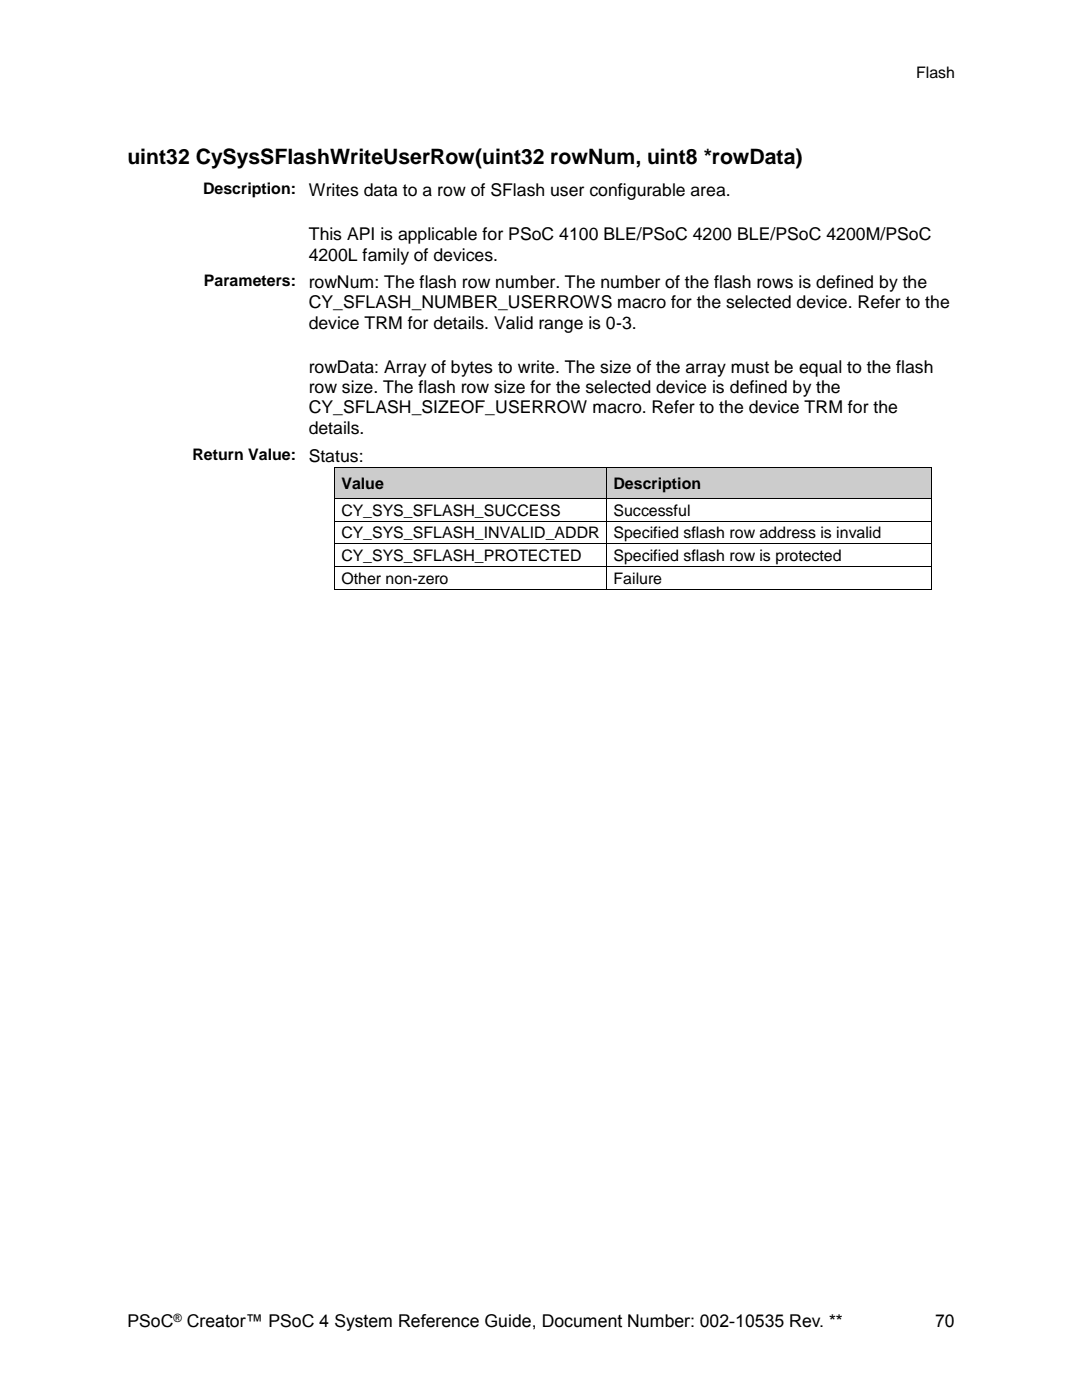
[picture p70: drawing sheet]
<svg xmlns="http://www.w3.org/2000/svg" width="216mm" height="279mm" viewBox="0 0 216 279" stroke-linecap="round" stroke-linejoin="round" font-family="sans-serif">
<defs><g id="words">
<text font-size="4.2" x="25.4" y="32.7">uint32 CySysSFlashWriteUserRow(uint32 rowNum, uint8 *rowData)</text>
<g font-size="3.5">
<text x="61.6" y="39.1">Writes data to a row of SFlash user configurable area.</text>
<text x="61.6" y="47.9">This API is applicable for PSoC 4100 BLE/PSoC 4200 BLE/PSoC 4200M/PSoC</text>
<text x="61.6" y="52">4200L family of devices.</text>
<text x="61.6" y="57.5">rowNum: The flash row number. The number of the flash rows is defined by the</text>
<text x="61.6" y="61.5">CY_SFLASH_NUMBER_USERROWS macro for the selected device. Refer to the</text>
<text x="61.6" y="65.6">device TRM for details. Valid range is 0-3.</text>
<text x="61.6" y="74.4">rowData: Array of bytes to write. The size of the array must be equal to the flash</text>
<text x="61.6" y="78.5">row size. The flash row size for the selected device is defined by the</text>
<text x="61.6" y="82.5">CY_SFLASH_SIZEOF_USERROW macro. Refer to the device TRM for the</text>
<text x="61.6" y="86.6">details.</text>
<text x="61.6" y="92.1">Status:</text>
<text x="25.4" y="264.9">PSoC</text>
<text x="37.3" y="264.9">Creator™ PSoC 4 System Reference Guide, Document Number: 002-10535 Rev. **</text>
<text x="186.6" y="264.9">70</text>
</g>
<g font-size="3.2">
<text x="182.8" y="15.7">Flash</text>
<text x="40.5" y="38.7">Description:</text>
<text x="40.7" y="57.1">Parameters:</text>
<text x="38.4" y="91.7">Return Value:</text>
<text x="68.1" y="97.6">Value</text>
<text x="122.4" y="97.6">Description</text>
<text x="68.1" y="102.9">CY_SYS_SFLASH_SUCCESS</text>
<text x="68.1" y="107.4">CY_SYS_SFLASH_INVALID_ADDR</text>
<text x="122.4" y="102.9">Successful</text>
<text x="122.4" y="107.4">Specified sflash row address is invalid</text>
<text x="68.1" y="112">CY_SYS_SFLASH_PROTECTED</text>
<text x="122.4" y="112">Specified sflash row is protected</text>
<text x="68.1" y="116.5">Other non-zero</text>
<text x="122.4" y="116.5">Failure</text>
</g>
<text font-size="2.3" x="34.6" y="263.8">®</text>
</g></defs>
<g fill="#ccc">
<path d="M66.9 93.4h54.1v6h-54.1z" fill-rule="evenodd"/>
<path d="M66.9 93.4h54.1v6h-54.1z" fill-rule="evenodd"/>
<path d="M121.1 93.4h64.7v6h-64.7z" fill-rule="evenodd"/>
<path d="M121.1 93.4h64.7v6h-64.7z" fill-rule="evenodd"/>
</g>
<g fill="#000">
<path d="M66.7 93.2h.2v.2h-.2z" fill-rule="evenodd"/>
<path d="M66.7 93.2h.2v.2h-.2z" fill-rule="evenodd"/>
<path d="M66.7 99.4h.2v.2h-.2z" fill-rule="evenodd"/>
<path d="M121 93.2h.1v.2h-.1z" fill-rule="evenodd"/>
<path d="M121 99.4h.1v.2h-.1z" fill-rule="evenodd"/>
<path d="M185.8 93.2h.2v.2h-.2z" fill-rule="evenodd"/>
<path d="M185.8 93.2h.2v.2h-.2z" fill-rule="evenodd"/>
<path d="M185.8 99.4h.2v.2h-.2z" fill-rule="evenodd"/>
<path d="M66.7 103.9h.2v.2h-.2z" fill-rule="evenodd"/>
<path d="M66.7 108.5h.2v.1h-.2z" fill-rule="evenodd"/>
<path d="M66.7 113h.2v.2h-.2z" fill-rule="evenodd"/>
<path d="M66.7 117.6h.2v.1h-.2z" fill-rule="evenodd"/>
<path d="M66.7 117.6h.2v.1h-.2z" fill-rule="evenodd"/>
<path d="M121 103.9h.1v.2h-.1z" fill-rule="evenodd"/>
<path d="M121 108.5h.1v.1h-.1z" fill-rule="evenodd"/>
<path d="M121 113h.1v.2h-.1z" fill-rule="evenodd"/>
<path d="M121 117.6h.1v.1h-.1z" fill-rule="evenodd"/>
<path d="M185.8 103.9h.2v.2h-.2z" fill-rule="evenodd"/>
<path d="M185.8 108.5h.2v.1h-.2z" fill-rule="evenodd"/>
<path d="M185.8 113h.2v.2h-.2z" fill-rule="evenodd"/>
<path d="M185.8 117.6h.2v.1h-.2z" fill-rule="evenodd"/>
<path d="M185.8 117.6h.2v.1h-.2z" fill-rule="evenodd"/>
</g>
<g fill="none" stroke="#000" stroke-width=".2">
<path d="M66.8 93.4v6M66.8 99.6v4.3M66.9 93.3h54.1M66.9 99.5h54.1M121.1 93.4v6M121.1 99.6v4.3M121.1 93.3h64.7M121.1 99.5h64.7M185.9 93.4v6M185.9 99.6v4.3M66.8 104.1v4.4M66.8 108.6v4.4"/>
<path d="M66.8 113.2v4.4M66.9 104h54.1M66.9 108.6h54.1M66.9 113.1h54.1M66.9 117.7h54.1M121.1 104.1v4.4M121.1 108.6v4.4M121.1 113.2v4.4M121.1 104h64.7M121.1 108.6h64.7M121.1 113.1h64.7M121.1 117.7h64.7"/>
<path d="M185.9 104.1v4.4M185.9 108.6v4.4M185.9 113.2v4.4"/>
</g>
<use href="#words"/>
</svg>
